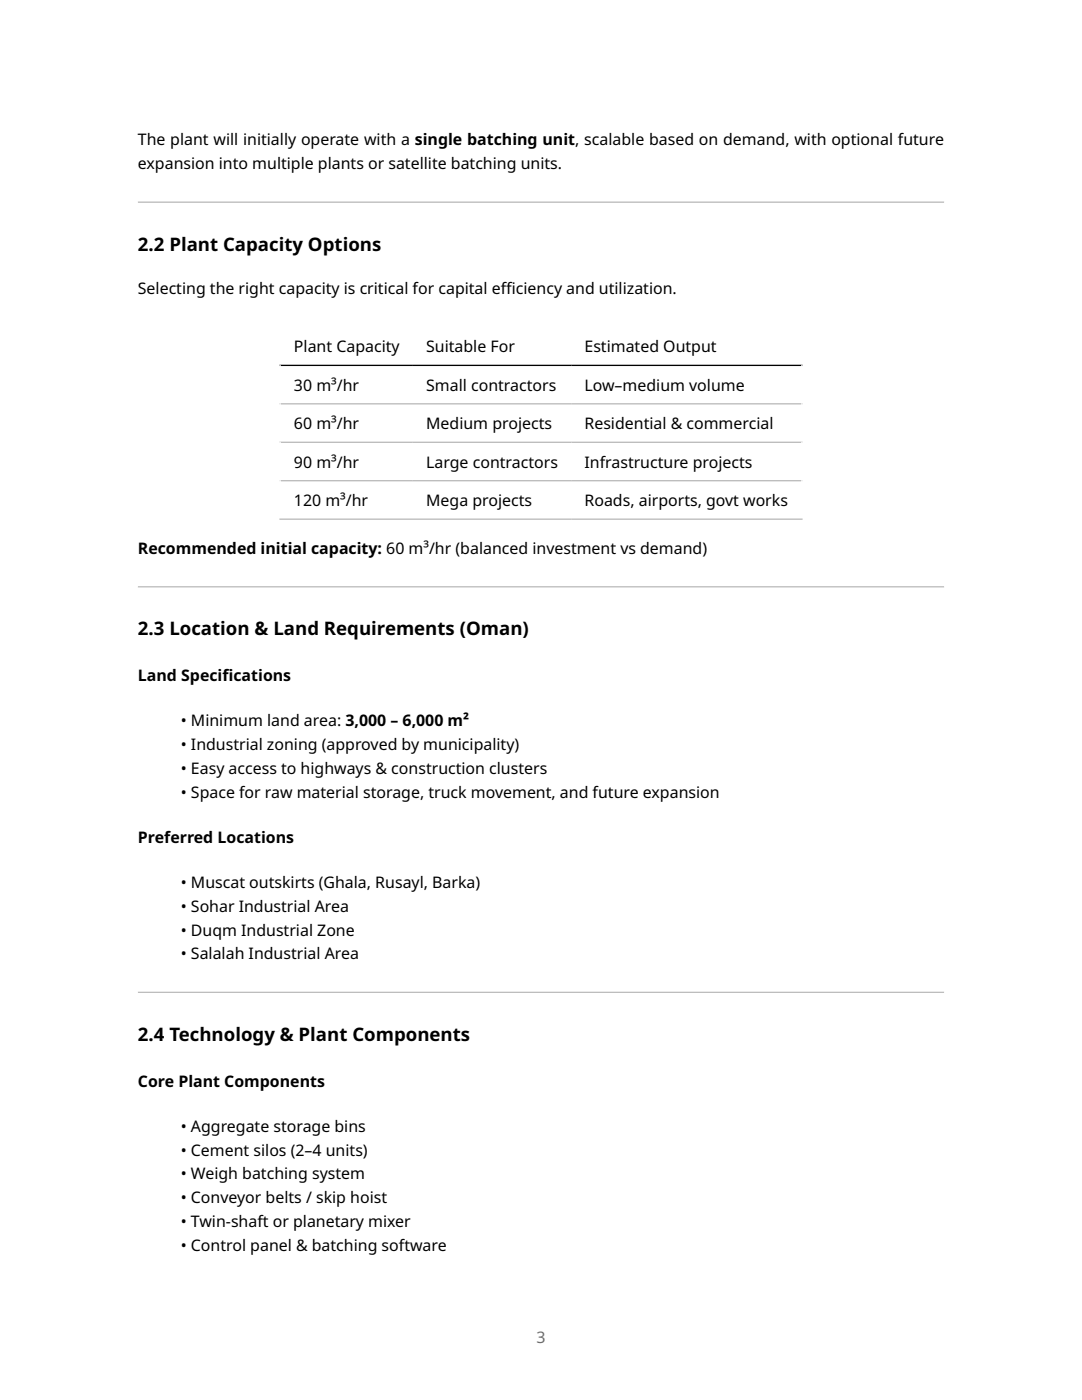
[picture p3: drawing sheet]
<svg xmlns="http://www.w3.org/2000/svg" width="216mm" height="279mm" viewBox="0 0 216 279" stroke-linecap="round" stroke-linejoin="round" font-family="sans-serif">
<defs><g id="words">
<g font-size="3.7">
<text x="27.5" y="50">2.2 Plant Capacity Options</text>
<text x="27.5" y="126.8">2.3 Location &amp; Land Requirements (Oman)</text>
<text x="27.5" y="207.7">2.4 Technology &amp; Plant Components</text>
</g>
<g font-size="3.2">
<text x="27.5" y="29">The plant will initially operate with a single batching unit, scalable based on demand, with optional future</text>
<text x="27.5" y="33.8">expansion into multiple plants or satellite batching units.</text>
<text x="27.5" y="58.7">Selecting the right capacity is critical for capital ef</text>
<text x="99.9" y="58.7">f</text>
<text x="99.9" y="58.7">iciency and utilization.</text>
<text x="58.7" y="70.3">Plant Capacity</text>
<text x="85" y="70.3">Suitable For</text>
<text x="116.6" y="70.3">Estimated Output</text>
<text x="58.7" y="78">30 m³/hr</text>
<text x="85" y="78">Small contractors</text>
<text x="116.6" y="78">Low–medium volume</text>
<text x="58.7" y="85.7">60 m³/hr</text>
<text x="85" y="85.7">Medium projects</text>
<text x="116.6" y="85.7">Residential &amp; commercial</text>
<text x="58.7" y="93.3">90 m³/hr</text>
<text x="85" y="93.3">Large contractors</text>
<text x="116.6" y="93.3">Infrastructure projects</text>
<text x="58.7" y="101">120 m³/hr</text>
<text x="85" y="101">Mega projects</text>
<text x="116.6" y="101">Roads, airports, govt works</text>
<text x="27.5" y="110.5">Recommended initial capacity: 60 m³/hr (balanced investment vs demand)</text>
<text x="27.5" y="135.9">Land Specif</text>
<text x="44.4" y="135.9">ications</text>
<text x="36.1" y="144.9">• Minimum land area: 3,000 – 6,000 m²</text>
<text x="36.1" y="149.7">• Industrial zoning (approved by municipality)</text>
<text x="36.1" y="154.4">• Easy access to highways &amp; construction clusters</text>
<text x="36.1" y="159.2">• Space for raw material storage, truck movement, and future expansion</text>
<text x="27.5" y="168.2">Preferred Locations</text>
<text x="36.1" y="177.2">• Muscat outskirts (Ghala, Rusayl, Barka)</text>
<text x="36.1" y="181.9">• Sohar Industrial Area</text>
<text x="36.1" y="186.7">• Duqm Industrial Zone</text>
<text x="36.1" y="191.5">• Salalah Industrial Area</text>
<text x="27.5" y="216.9">Core Plant Components</text>
<text x="36.1" y="225.9">• Aggregate storage bins</text>
<text x="36.1" y="230.6">• Cement silos (2–4 units)</text>
<text x="36.1" y="235.4">• Weigh batching system</text>
<text x="36.1" y="240.1">• Conveyor belts / skip hoist</text>
<text x="36.1" y="244.9">• Twin-shaft or planetary mixer</text>
<text x="36.1" y="249.7">• Control panel &amp; batching software</text>
</g>
<text font-size="3.2" fill="#6e6e6e" x="107" y="267.9">3</text>
</g></defs>
<path d="M27.5 40.5h160.9zM27.5 40.2h160.9v.3h-160.9z" fill-rule="evenodd" fill="#bbb"/>
<path d="M55.8 65.2h104.3M55.9 65.1v38.6M160 65.1v38.6" fill="none" stroke="#fff" stroke-width=".26"/>
<path d="M55.8 72.9h104.3" fill="none" stroke="#000" stroke-width=".26"/>
<path d="M55.8 80.6h104.3M55.8 88.3h104.3M55.8 95.9h104.3M55.8 103.6h104.3" fill="none" stroke="#bbb" stroke-width=".26"/>
<g fill="#bbb">
<path d="M27.5 117.2h160.9zM27.5 117h160.9v.2h-160.9z" fill-rule="evenodd"/>
<path d="M27.5 198.2h160.9zM27.5 197.9h160.9v.3h-160.9z" fill-rule="evenodd"/>
</g>
<use href="#words"/>
</svg>
